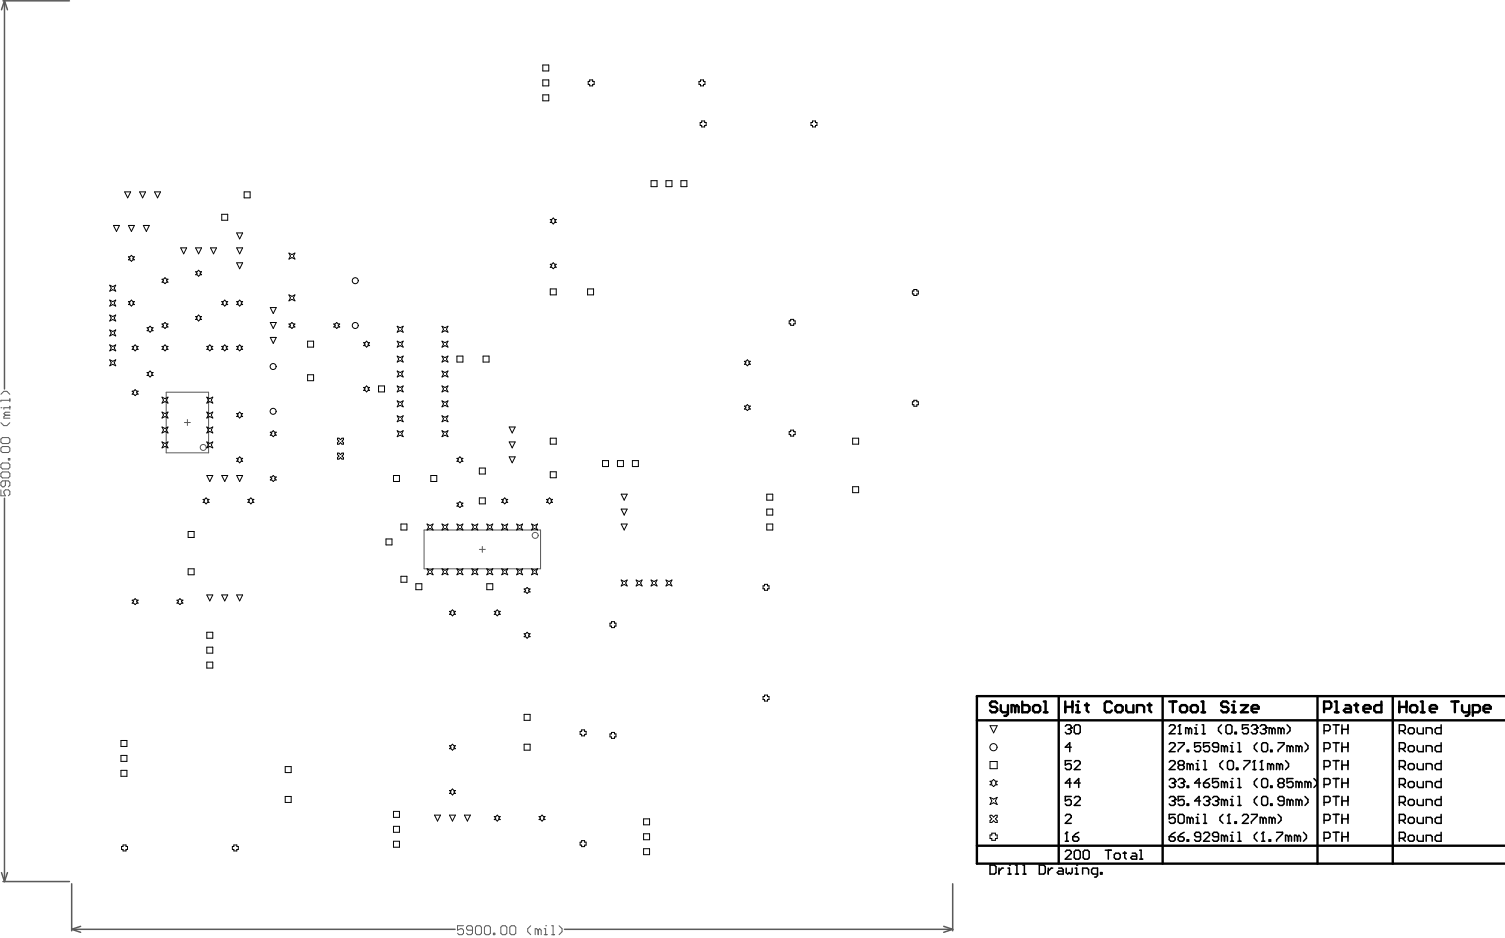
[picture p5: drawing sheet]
<svg xmlns="http://www.w3.org/2000/svg" width="212mm" height="132mm" viewBox="0 0 212 132" stroke-linecap="round" stroke-linejoin="round" font-family="sans-serif">
<g fill="none" stroke="#5a5a5a" stroke-width=".14">
<path d="M.1 57.5h.1M.1 59.6l.4 .4h.5l.4-.4M.1 55.6l.4-.4h.5l.4 .4M.8 58.6l-.3 .2v.2h.9M.8 58.6h.6M1.4 56.5h-1.3v.2M1.4 57.5h-.9v.2M1.4 56.2v.5M1.4 57.3v.4M1.4 58.1h-.6l-.3 .2 .3 .3M23.5 55.3h5.9v8.6h-5.9zM26 59.6h.9"/>
<path d="M26.4 59.2v.8M.1 61.9l.2-.2h.9l.2 .2v.4l-.2 .3h-.9l-.2-.3zM.1 63.2l.2-.2h.9l.2 .2v.4l-.2 .2h-.9l-.2-.2zM.1 65.5l.2-.2h.9l.2 .2v.4l-.2 .2h-.9l-.2-.2zM.1 66.8l.2-.2h.9l.2 .2v.4l-.2 .2h-.9l-.2-.2zM.1 69.1v.8h.7l-.3-.4v-.2l.3-.2h.4l.2 .2v.4l-.2 .2M.8 67.8v.7l-.3 .2h-.2l-.2-.2v-.5l.2-.2h.9l.2 .2v.5l-.2 .2M1.2 64.7h.2v.2h-.2zM59.8 74.7h16.5v5.5h-16.5zM67.6 77.5h.9M68.1 77.1v.8M65.4 130.6h-.8v.6l.6-.2 .2 .2v.4l-.2 .2h-.4l-.2-.2"/>
<path d="M66.7 131.2h-.7l-.2-.2v-.2l.2-.2h.5l.2 .2v.8l-.2 .2h-.5l-.2-.2M67.1 130.8l.2-.2h.4l.2 .2v.8l-.2 .2h-.4l-.2-.2zM68.4 130.8l.2-.2h.4l.2 .2v.8l-.2 .2h-.4l-.2-.2zM69.6 131.6h.2v.2h-.2zM70.7 130.8l.2-.2h.4l.2 .2v.8l-.2 .2h-.4l-.2-.2zM71.9 130.8l.2-.2h.5l.2 .2v.8l-.2 .2h-.5l-.2-.2zM74.9 130.6l-.4 .4v.4l.4 .4M75.9 131.2l-.2-.2h-.2v.8M75.9 131.2v.6M75.9 131.2l.3-.2 .2 .2v.6M76.8 131h.2v.8M76.8 131.8h.4"/>
<path d="M77 130.6h.1M77.8 130.6h.2v1.2M77.8 131.8h.5M78.9 130.6l.4 .4v.4l-.4 .4"/>
<circle cx="28.7" cy="63.1" r=".42"/>
<circle cx="75.5" cy="75.5" r=".42"/>
</g>
<g fill="none" stroke="#5a5a5a" stroke-width=".21">
<path d="M.4 .1h9.4M.6 .1l.5 1.3M.6 .1l-.4 1.3M.6 .1v54.8M.6 70.3v54M.2 123.1l.4 1.2M.4 124.3h9.4M1.1 123.1l-.5 1.2M10.1 124.6v6.7M10.1 131.1l1.3 .4M10.1 131.1h54.1M11.4 130.6l-1.3 .5"/>
<path d="M79.7 131.1h54.7M133.2 130.6l1.2 .5M134.4 124.6v6.7M134.4 131.1l-1.2 .4"/>
</g>
<g fill="none" stroke="#000" stroke-width=".21">
<path d="M150.3 102.4l.2-.2h.5l.2 .2v.2M150.3 115.1l.2-.2h.5l.2 .2v.2l-.9 .8h.9M150.3 118.6h.4M150.5 117.4h.1M150.5 117.4v1.2M150.5 117.4l-.2 .2M150.7 102.9h.3M151 102.9l.2 .2v.2l-.2 .2h-.5l-.2-.2M151.2 102.6h.1M151.2 107.3h-.9v.6l.4-.2h.3l.2 .2v.4l-.2 .2h-.5l-.2-.2M151.2 112.3h-.9v.7l.4-.2h.3l.2 .2v.4l-.2 .2h-.5l-.2-.2M151.2 102.6l-.2 .3"/>
<path d="M151.2 105.4h-.9l.7-.6v1.2M151.2 110.4h-.9l.7-.6v1.3M151.4 118h.6l.2 .2v.2l-.2 .2h-.4l-.2-.2zM151.6 102.4l.2-.2h.4l.2 .2v.9l-.2 .2h-.4l-.2-.2zM151.6 107.5l.2-.2h.4l.2 .2v.2l-.8 .8h.8M151.6 112.5l.2-.2h.4l.2 .2v.3l-.8 .8h.8M152.2 117.4l-.4 .2-.4 .4M152.4 110.4h-.8l.6-.6v1.3M156 119.9h.8M156.4 119.9v1.3M160.8 119.9h.2v1.3M165 102.4l.2-.2h.4l.2 .2v.2l-.8 .9h.8"/>
<path d="M165 105l.2-.2h.4l.2 .2v.2l-.8 .8h.8M165 107.5l.2-.2h.4l.2 .2v.2l-.8 .8h.8M165 110l.2-.2h.4l.2 .2v.2M165 112.5l.2-.2h.4l.2 .2v.3M165 118h.6l.2 .2v.2l-.2 .2h-.4l-.2-.2zM165.4 110.4h.2M165.4 113h.2M165.6 110.4l.2 .2v.3l-.2 .2h-.4l-.2-.2M165.6 113l.2 .2v.2l-.2 .2h-.4l-.2-.2M165.8 110.2h.1M165.8 112.8h.1M165.8 114.9h-.8v.6l.4-.2h.2l.2 .2v.4l-.2 .2h-.4l-.2-.2"/>
<path d="M165.8 117.4l-.4 .2-.4 .4M165.8 110.2l-.2 .2M165.8 112.8l-.2 .2M166.3 103.5h.4M166.3 115.1l.2-.2h.4l.2 .2v.8l-.2 .2h-.4l-.2-.2zM166.3 104.8h.8v.2l-.8 .8v.2M166.3 110l.2-.2h.4l.2 .2v.2M166.3 118h.6l.2 .2v.2l-.2 .2h-.4l-.2-.2zM166.5 102.2h.1M166.5 102.2v1.3M166.5 102.2l-.2 .2M166.5 107.9l-.2 .2v.2l.2 .2h.4l.2-.2v-.2l-.2-.2"/>
<path d="M166.5 107.9l-.2-.2v-.2l.2-.2h.4l.2 .2v.2l-.2 .2M166.5 107.9h.4M166.7 110.4h.2M166.9 110.4l.2 .2v.3l-.2 .2h-.4l-.2-.2M167.1 110.2h.1M167.1 112.3h-.8v.7l.4-.2h.2l.2 .2v.4l-.2 .2h-.4l-.2-.2M167.1 117.4l-.4 .2-.4 .4M167.1 110.2l-.2 .2M167.5 105.8h.2v.2h-.2zM167.5 110.9h.2v.2h-.2zM167.5 113.4h.2v.2h-.2zM167.5 118.4h.2v.2h-.2z"/>
<path d="M167.7 102.9l-.2-.3h-.2v.9M167.7 102.9v.6M167.7 102.9l.2-.3 .3 .3v.6M167.9 107.9l-.2-.2h-.2v.8M167.9 115.5l-.2-.2h-.2v.8M167.9 107.9v.6M167.9 115.5v.6M167.9 107.9l.3-.2 .2 .2v.6M167.9 115.5l.3-.2 .2 .2v.6M168.6 103.5h.4M168.6 102.6h.2v.9M168.8 102.2h.1"/>
<path d="M168.8 107.7h.2v.8M168.8 108.5h.4M168.8 115.3h.2v.8M168.8 116.1h.4M169 107.3h.1M169 114.9h.1M169.4 110.4h-.8l.6-.6v1.3M169.4 104.8h-.8v.6l.4-.2h.2l.2 .2v.4l-.2 .2h-.4l-.2-.2M169.4 118h-.6l-.2-.2v-.2l.2-.2h.4l.2 .2v.8l-.2 .2h-.4l-.2-.2M169.4 113h-.8l.6-.7v1.3M169.6 102.2h.2v1.3M169.6 103.5h.4"/>
<path d="M169.8 110.4h.7l.2 .2v.3l-.2 .2h-.5l-.2-.2zM169.8 112.5l.2-.2h.5l.2 .2v.3M169.8 117.6l.2-.2h.5l.2 .2v.2l-.9 .8h.9M169.8 107.3h.2v1.2M169.8 108.5h.5M169.8 114.9h.2v1.2M169.8 116.1h.5M170.3 113h.2M170.5 113l.2 .2v.2l-.2 .2h-.5l-.2-.2M170.7 112.8h.1M170.7 104.8h-.9v.6l.5-.2h.2l.2 .2v.4l-.2 .2h-.5l-.2-.2M170.7 109.8l-.4 .2-.5 .4"/>
<path d="M170.7 112.8l-.2 .2M171.1 112.5l.2-.2h.4l.2 .2v.3M171.5 113h.2M171.7 113l.2 .2v.2l-.2 .2h-.4l-.2-.2M171.9 112.8h.1M171.9 105.4h-.6l-.2-.2v-.2l.2-.2h.4l.2 .2v.8l-.2 .2h-.4l-.2-.2M171.9 109.8h-.8v.6l.6-.2 .2 .2v.5l-.2 .2h-.4l-.2-.2M171.9 118h-.6l-.2-.2v-.2l.2-.2h.4l.2 .2v.8l-.2 .2h-.4l-.2-.2M171.9 112.8l-.2 .2M172.4 102.2l-.5 .4v.5l.5 .4M172.6 107.3l-.4 .4v.4l.4 .4M172.6 114.9l-.4 .4v.4l.4 .4"/>
<path d="M172.8 105.4l-.2-.2h-.2v.8M172.8 110.4l.2-.2 .2 .2v.7M172.8 110.4l-.2-.2h-.2v.9M172.8 113l-.2-.2h-.2v.8M172.8 118l-.2-.2h-.2v.8M172.8 105.4v.6M172.8 110.4v.7M172.8 113v.6M172.8 118v.6M172.8 105.4l.2-.2 .2 .2v.6M172.8 113l.2-.2 .2 .2v.6M172.8 118l.2-.2 .2 .2v.6"/>
<path d="M173 102.4l.2-.2h.4l.2 .2v.9l-.2 .2h-.4l-.2-.2zM173.2 107.5l.2-.2h.4l.3 .2v.8l-.3 .2h-.4l-.2-.2zM173.2 116.1h.4M173.4 114.9h.1M173.4 114.9v1.2M173.4 114.9l-.2 .2M173.6 105.2h.2v.8M173.6 110.2h.2v.9M173.6 112.8h.2v.8M173.6 117.8h.2v.8M173.6 106h.5M173.6 111.1h.5"/>
<path d="M173.6 113.6h.5M173.6 118.6h.5M173.8 104.8h.1M173.8 109.8h.1M173.8 112.3h.1M173.8 117.4h.1M174.3 103.3h.2v.2h-.2zM174.3 115.9h.2v.2h-.2zM174.5 108.3h.2v.2h-.2zM174.7 106h.4M174.7 104.8h.2v1.2M174.7 109.8h.2v1.3"/>
<path d="M174.7 112.3h.2v1.3M174.7 117.4h.2v1.2M174.7 111.1h.4M174.7 113.6h.4M174.7 118.6h.4M175.3 115.1l.2-.2h.4l.3 .2v.2l-.9 .8h.9M175.5 107.3h.9v.2l-.9 .8v.2M176.2 102.2h-.9v.7l.4-.3h.2l.3 .3v.4l-.3 .2h-.4l-.2-.2M176.6 102.4l.2-.2h.4l.2 .2v.2M176.6 114.9h.8v.2l-.8 .8v.2M176.8 108.5h.4M177 107.3h.1"/>
<path d="M177 102.9h.2M177 107.3v1.2M177 107.3l-.2 .2M177.2 102.9l.2 .2v.2l-.2 .2h-.4l-.2-.2M177.4 102.6h.1M177.4 102.6l-.2 .3M177.4 104.8l-.4 .4v.4l.4 .4M177.4 109.8l-.4 .4v.4l.4 .5M177.4 112.3l-.4 .5v.4l.4 .4M177.4 117.4l-.4 .4v.4l.4 .4M177.8 102.4l.2-.2h.5l.2 .2v.2M177.8 108.5h.4"/>
<path d="M178 107.3h.1M178 112.5l.2-.2h.5l.2 .2v.9l-.2 .2h-.5l-.2-.2zM178 105l.2-.2h.5l.2 .2v.8l-.2 .2h-.5l-.2-.2zM178 110l.2-.2h.5l.2 .2v.9l-.2 .2h-.5l-.2-.2zM178 107.3v1.2M178 107.3l-.2 .2M178 118.6h.5M178.2 117.4h.1M178.2 102.9h.3M178.2 115.5l.3-.2 .2 .2v.6M178.2 115.5l-.2-.2h-.2v.8M178.2 115.5v.6"/>
<path d="M178.2 117.4v1.2M178.2 117.4l-.2 .2M178.5 102.9l.2 .2v.2l-.2 .2h-.5l-.2-.2M178.7 102.6h.1M178.7 102.6l-.2 .3M179.1 118.4h.2v.2h-.2zM179.3 105.8h.2v.2h-.2zM179.3 110.9h.2v.2h-.2zM179.3 113.4h.2v.2h-.2zM179.3 107.9l-.2-.2h-.2v.8M179.3 107.9v.6M179.3 107.9l.2-.2 .2 .2v.6"/>
<path d="M179.5 102.9l-.2-.3h-.2v.9M179.5 115.5l-.2-.2h-.2v.8M179.5 102.9v.6M179.5 115.5v.6M179.5 102.9l.2-.3 .2 .3v.6M179.5 115.5l.2-.2 .2 .2v.6M180.1 117.4h.9v.2l-.9 .8v.2M180.4 104.8h.8v.2l-.8 .8v.2M180.4 114.9l.4 .4v.4l-.4 .4M180.6 110.4l-.2-.2v-.2l.2-.2h.4l.2 .2v.2l-.2 .2M180.6 110.4l-.2 .2v.3l.2 .2h.4l.2-.2v-.3l-.2-.2M180.6 107.9l-.2-.2h-.3v.8"/>
<path d="M180.6 107.9v.6M180.6 107.9l.2-.2 .2 .2v.6M180.6 110.4h.4M180.8 102.9l-.2-.3h-.2v.9M180.8 102.9v.6M180.8 102.9l.2-.3 .2 .3v.6M181.2 113h-.6l-.2-.2v-.3l.2-.2h.4l.2 .2v.9l-.2 .2h-.4l-.2-.2M181.4 107.3l.4 .4v.4l-.4 .4M181.6 102.2l.4 .4v.5l-.4 .4M181.8 118v.6M181.8 118l-.2-.2h-.2v.8M181.8 118l.2-.2 .2 .2v.6"/>
<path d="M182 105.4l.2-.2 .3 .2v.6M182 105.4v.6M182 113v.6M182 105.4l-.2-.2h-.2v.8M182 113l-.2-.2h-.2v.8M182 113l.2-.2 .3 .2v.6M182.5 109.8h-.9v.6l.4-.2h.2l.3 .2v.5l-.3 .2h-.4l-.2-.2M183.1 118l.2-.2 .2 .2v.6M183.1 118l-.2-.2h-.2v.8M183.1 118v.6M183.3 110.4l.2-.2 .2 .2v.7M183.3 105.4l-.2-.2h-.2v.8"/>
<path d="M183.3 105.4l.2-.2 .2 .2v.6M183.3 110.4l-.2-.2h-.2v.9M183.3 113l-.2-.2h-.2v.8M183.3 105.4v.6M183.3 110.4v.7M183.3 113v.6M183.3 113l.2-.2 .2 .2v.6M183.9 117.4l.5 .4v.4l-.5 .4M184.1 104.8l.5 .4v.4l-.5 .4M184.1 112.3l.5 .5v.4l-.5 .4M184.6 110.4l.2-.2 .2 .2v.7M184.6 110.4v.7"/>
<path d="M184.6 110.4l-.2-.2h-.3v.9M185.4 109.8l.4 .4v.4l-.4 .5M186.8 103.1h.7l.2-.2v-.5l-.2-.2h-.7v1.3M186.8 105.6h.7l.2-.2v-.4l-.2-.2h-.7v1.2M186.8 108.1h.7l.2-.2v-.4l-.2-.2h-.7v1.2M186.8 110.6h.7l.2-.2v-.4l-.2-.2h-.7v1.3M186.8 113.2h.7l.2-.2v-.5l-.2-.2h-.7v1.3M186.8 115.7h.7l.2-.2v-.4l-.2-.2h-.7v1.2M186.8 118.2h.7l.2-.2v-.4l-.2-.2h-.7v1.2M188.1 102.2h.8M188.1 104.8h.8M188.1 107.3h.8"/>
<path d="M188.1 109.8h.8M188.1 112.3h.8M188.1 114.9h.8M188.1 117.4h.8M188.5 102.2v1.3M188.5 104.8v1.2M188.5 107.3v1.2M188.5 109.8v1.3M188.5 112.3v1.3M188.5 114.9v1.2M188.5 117.4v1.2M189.4 102.9h.8"/>
<path d="M189.4 102.2v1.3M189.4 104.8v1.2M189.4 107.3v1.2M189.4 109.8v1.3M189.4 112.3v1.3M189.4 114.9v1.2M189.4 117.4v1.2M189.4 105.4h.8M189.4 107.9h.8M189.4 110.4h.8M189.4 113h.8M189.4 115.5h.8"/>
<path d="M189.4 118h.8M190.2 102.2v1.3M190.2 104.8v1.2M190.2 107.3v1.2M190.2 109.8v1.3M190.2 112.3v1.3M190.2 114.9v1.2M190.2 117.4v1.2M197.5 103.1h.6l.2-.2v-.5l-.2-.2h-.6v1.3M197.5 105.6h.6l.2-.2v-.4l-.2-.2h-.6v1.2M197.5 108.1h.6l.2-.2v-.4l-.2-.2h-.6v1.2M197.5 110.6h.6l.2-.2v-.4l-.2-.2h-.6v1.3"/>
<path d="M197.5 113.2h.6l.2-.2v-.5l-.2-.2h-.6v1.3M197.5 115.7h.6l.2-.2v-.4l-.2-.2h-.6v1.2M197.5 118.2h.6l.2-.2v-.4l-.2-.2h-.6v1.2M197.9 103.1l.4 .4M197.9 105.6l.4 .4M197.9 108.1l.4 .4M197.9 110.6l.4 .5M197.9 113.2l.4 .4M197.9 115.7l.4 .4M197.9 118.2l.4 .4M198.7 102.9l.2-.3h.5l.2 .3v.4l-.2 .2h-.5l-.2-.2zM198.7 105.4l.2-.2h.5l.2 .2v.4l-.2 .2h-.5l-.2-.2z"/>
<path d="M198.7 107.9l.2-.2h.5l.2 .2v.4l-.2 .2h-.5l-.2-.2zM198.7 110.4l.2-.2h.5l.2 .2v.5l-.2 .2h-.5l-.2-.2zM198.7 113l.2-.2h.5l.2 .2v.4l-.2 .2h-.5l-.2-.2zM198.7 115.5l.2-.2h.5l.2 .2v.4l-.2 .2h-.5l-.2-.2zM198.7 118l.2-.2h.5l.2 .2v.4l-.2 .2h-.5l-.2-.2zM200 102.6v.7l.2 .2h.6v-.9M200 105.2v.6l.2 .2h.6v-.8M200 107.7v.6l.2 .2h.6v-.8M200 110.2v.7l.2 .2h.6v-.9M200 112.8v.6l.2 .2h.6v-.8M200 115.3v.6l.2 .2h.6v-.8M200 117.8v.6l.2 .2h.6v-.8"/>
<path d="M201.3 103.5v-.9h.6l.2 .3v.6M201.3 106v-.8h.6l.2 .2v.6M201.3 108.5v-.8h.6l.2 .2v.6M201.3 111.1v-.9h.6l.2 .2v.7M201.3 113.6v-.8h.6l.2 .2v.6M201.3 116.1v-.8h.6l.2 .2v.6M201.3 118.6v-.8h.6l.2 .2v.6M203.4 102.2v1.3h-.7l-.2-.2v-.4l.2-.3h.7M203.4 104.8v1.2h-.7l-.2-.2v-.4l.2-.2h.7M203.4 107.3v1.2h-.7l-.2-.2v-.4l.2-.2h.7M203.4 109.8v1.3h-.7l-.2-.2v-.5l.2-.2h.7M203.4 112.3v1.3h-.7l-.2-.2v-.4l.2-.2h.7"/>
<path d="M203.4 114.9v1.2h-.7l-.2-.2v-.4l.2-.2h.7M203.4 117.4v1.2h-.7l-.2-.2v-.4l.2-.2h.7M139.7 122h.6l.2 .2v.9l-.2 .2h-.6zM141 122.4v.9M141.6 122.4h-.2l-.4 .5M142.2 123.3h.5M142.2 122.4h.2v.9M142.4 122h.1M143.3 123.3h.4M143.3 122h.2v1.3M144.3 123.3h.5M144.3 122h.3v1.3"/>
<path d="M146.7 122h.6l.2 .2v.9l-.2 .2h-.6zM147.9 122.4v.9M148.6 122.4h-.3l-.4 .5M149.4 122.4h.4l.2 .2v.7h-.6l-.2-.2 .2-.2h.6M150.3 120.1l.2-.2h.5l.2 .2v.2l-.9 .9h.9M150.5 122.4v.7l.2 .2 .2-.2 .2 .2 .2-.2v-.7M151.6 120.1l.2-.2h.4l.2 .2v.9l-.2 .2h-.4l-.2-.2zM151.7 123.3h.4M151.7 122.4h.2v.9M151.9 122h.1M152.8 123.3v-.9h.6l.2 .2v.7M152.9 120.1l.2-.2h.4l.2 .2v.9l-.2 .2h-.4l-.2-.2z"/>
<path d="M154.9 123.3h-.7l-.2-.2v-.5l.2-.2h.7v1.1l-.2 .2h-.2M155.3 123.1h.2v.2h-.2zM157.2 120.5l.2-.2h.5l.2 .2v.5l-.2 .2h-.5l-.2-.2zM158.5 120.3h.4M158.7 120.1v.9l.2 .2M159.8 120.3h.4l.2 .2v.7h-.6l-.2-.2 .2-.2h.6M160.8 121.2h.4"/>
</g>
<g fill="none" stroke="#000" stroke-width=".14">
<path d="M76.6 9.2h.8v.8h-.8zM76.6 11.3h.8v.8h-.8zM76.6 13.4h.8v.8h-.8zM83 11.5h.2v-.2h.4v.2h.2v.4h-.2v.2h-.4v-.2h-.2zM98.6 11.5h.2v-.2h.5v.2h.2v.4h-.2v.2h-.5v-.2h-.2zM98.8 17.3h.2v-.2h.4v.2h.2v.4h-.2v.2h-.4v-.2h-.2zM114.4 17.3h.2v-.2h.5v.2h.2v.4h-.2v.2h-.5v-.2h-.2zM16 31.8h.9l-.5 .8zM17.6 27.1h.8l-.4 .8zM18.1 36.2h.2l.2-.2 .3 .2h.2l-.2 .2 .2 .2h-.2l-.3 .3-.2-.3h-.2l.2-.2zM18.1 31.8h.9l-.5 .8zM19.7 27.1h.8l-.4 .8z"/>
<path d="M20.2 31.8h.9l-.4 .8zM21.8 27.1h.9l-.5 .8zM22.9 39.4h.2l.2-.2 .2 .2h.2l-.2 .2 .2 .2h-.2l-.2 .2-.2-.2h-.2l.2-.2zM25.5 35h.8l-.4 .8zM27.6 35h.8l-.4 .8zM27.6 38.3h.2l.2-.2 .2 .2h.2l-.2 .2 .2 .2h-.2l-.2 .3-.2-.3h-.2l.2-.2zM29.7 35h.9l-.5 .8zM31.3 30.2h.8v.9h-.8zM33.4 35h.8l-.4 .8zM33.4 37.1h.8l-.4 .8zM33.4 32.9h.8l-.4 .8zM34.5 27.1h.8v.8h-.8z"/>
<path d="M40.8 35.7l.4 .2 .4-.2-.2 .4 .2 .4-.4-.2-.4 .2 .2-.4zM77.6 37.3h.3l.2-.2 .2 .2h.2l-.2 .2 .2 .2h-.2l-.2 .2-.2-.2h-.3l.3-.2zM77.6 31h.3l.2-.3 .2 .3h.2l-.2 .2 .2 .2h-.2l-.2 .2-.2-.2h-.3l.3-.2zM91.9 25.5h.8v.8h-.8zM94 25.5h.8v.8h-.8zM96.1 25.5h.8v.8h-.8zM15.5 48.6l.4 .3 .4-.3-.2 .5 .2 .4-.4-.2-.4 .2 .2-.4zM15.5 50.7l.4 .3 .4-.3-.2 .5 .2 .4-.4-.2-.4 .2 .2-.4zM15.5 40.2l.4 .2 .4-.2-.2 .4 .2 .5-.4-.2-.4 .2 .2-.5zM15.5 42.3l.4 .2 .4-.2-.2 .4 .2 .5-.4-.2-.4 .2 .2-.5zM15.5 44.4l.4 .2 .4-.2-.2 .5 .2 .4-.4-.2-.4 .2 .2-.4zM15.5 46.5l.4 .2 .4-.2-.2 .5 .2 .4-.4-.2-.4 .2 .2-.4z"/>
<path d="M18.1 42.5h.2l.2-.2 .3 .2h.2l-.2 .2 .2 .3h-.2l-.3 .2-.2-.2h-.2l.2-.3zM18.6 55.2h.3l.2-.2 .2 .2h.2l-.2 .2 .2 .2h-.2l-.2 .2-.2-.2h-.3l.3-.2zM18.6 48.9h.3l.2-.3 .2 .3h.2l-.2 .2 .2 .2h-.2l-.2 .2-.2-.2h-.3l.3-.2zM20.8 52.5h.2l.2-.2 .2 .2h.2l-.2 .2 .2 .3h-.2l-.2 .2-.2-.2h-.2l.2-.3zM20.8 46.2h.2l.2-.2 .2 .2h.2l-.2 .2 .2 .2h-.2l-.2 .3-.2-.3h-.2l.2-.2zM22.9 45.7h.2l.2-.2 .2 .2h.2l-.2 .2 .2 .2h-.2l-.2 .2-.2-.2h-.2l.2-.2zM22.9 48.9h.2l.2-.3 .2 .3h.2l-.2 .2 .2 .2h-.2l-.2 .2-.2-.2h-.2l.2-.2zM22.9 56l.4 .2 .4-.2-.2 .4 .2 .5-.4-.3-.4 .3 .2-.5zM22.9 58.1l.4 .2 .4-.2-.2 .4 .2 .5-.4-.3-.4 .3 .2-.5zM27.6 44.6h.2l.2-.2 .2 .2h.2l-.2 .3 .2 .2h-.2l-.2 .2-.2-.2h-.2l.2-.2zM29.2 48.9h.2l.2-.3 .2 .3h.2l-.2 .2 .2 .2h-.2l-.2 .2-.2-.2h-.2l.2-.2zM29.2 56l.4 .2 .4-.2-.2 .4 .2 .5-.4-.3-.4 .3 .2-.5z"/>
<path d="M29.2 58.1l.4 .2 .4-.2-.2 .4 .2 .5-.4-.3-.4 .3 .2-.5zM31.3 42.5h.2l.2-.2 .2 .2h.2l-.2 .2 .2 .3h-.2l-.2 .2-.2-.2h-.2l.2-.3zM31.3 48.9h.2l.2-.3 .2 .3h.2l-.2 .2 .2 .2h-.2l-.2 .2-.2-.2h-.2l.2-.2zM33.4 48.9h.2l.2-.3 .2 .3h.2l-.2 .2 .2 .2h-.2l-.2 .2-.2-.2h-.2l.2-.2zM33.4 42.5h.2l.2-.2 .2 .2h.2l-.2 .2 .2 .3h-.2l-.2 .2-.2-.2h-.2l.2-.3zM33.4 58.3h.2l.2-.2 .2 .2h.2l-.2 .2 .2 .2h-.2l-.2 .3-.2-.3h-.2l.2-.2zM38.1 47.6h.9l-.4 .8zM38.1 43.4h.9l-.4 .8zM38.1 45.5h.9l-.4 .8zM40.8 45.7h.2l.2-.2 .2 .2h.2l-.2 .2 .2 .2h-.2l-.2 .2-.2-.2h-.2l.2-.2zM40.8 41.6l.4 .2 .4-.2-.2 .4 .2 .4-.4-.2-.4 .2 .2-.4zM43.4 48.1h.9v.9h-.9z"/>
<path d="M43.4 52.9h.9v.8h-.9zM47.1 45.7h.2l.2-.2 .2 .2h.2l-.2 .2 .2 .2h-.2l-.2 .2-.2-.2h-.2l.2-.2zM51.3 54.6h.2l.2-.2 .2 .2h.3l-.3 .3 .3 .2h-.3l-.2 .2-.2-.2h-.2l.2-.2zM51.3 48.3h.2l.2-.2 .2 .2h.3l-.3 .2 .3 .2h-.3l-.2 .3-.2-.3h-.2l.2-.2zM53.4 54.4h.9v.9h-.9zM56.1 56.5l.4 .2 .4-.2-.2 .5 .2 .4-.4-.2-.4 .2 .2-.4zM56.1 54.4l.4 .2 .4-.2-.2 .5 .2 .4-.4-.2-.4 .2 .2-.4zM56.1 50.2l.4 .2 .4-.2-.2 .4 .2 .5-.4-.2-.4 .2 .2-.5zM56.1 48.1l.4 .2 .4-.2-.2 .4 .2 .5-.4-.3-.4 .3 .2-.5zM56.1 58.6l.4 .3 .4-.3-.2 .5 .2 .4-.4-.2-.4 .2 .2-.4zM56.1 52.3l.4 .2 .4-.2-.2 .4 .2 .5-.4-.2-.4 .2 .2-.5zM56.1 46l.4 .2 .4-.2-.2 .4 .2 .5-.4-.3-.4 .3 .2-.5z"/>
<path d="M62.4 48.1l.4 .2 .4-.2-.2 .4 .2 .5-.4-.3-.4 .3 .2-.5zM62.4 46l.4 .2 .4-.2-.2 .4 .2 .5-.4-.3-.4 .3 .2-.5zM62.4 56.5l.4 .2 .4-.2-.2 .5 .2 .4-.4-.2-.4 .2 .2-.4zM62.4 54.4l.4 .2 .4-.2-.2 .5 .2 .4-.4-.2-.4 .2 .2-.4zM62.4 50.2l.4 .2 .4-.2-.2 .4 .2 .5-.4-.2-.4 .2 .2-.5zM62.4 58.6l.4 .3 .4-.3-.2 .5 .2 .4-.4-.2-.4 .2 .2-.4zM62.4 52.3l.4 .2 .4-.2-.2 .4 .2 .5-.4-.2-.4 .2 .2-.5zM64.5 50.2h.8v.9h-.8zM68.2 50.2h.8v.9h-.8zM77.6 40.7h.9v.9h-.9zM82.9 40.7h.9v.9h-.9zM105 57.3h.3l.2-.2 .2 .2h.2l-.2 .2 .2 .2h-.2l-.2 .2-.2-.2h-.3l.3-.2z"/>
<path d="M105 51h.3l.2-.3 .2 .3h.2l-.2 .2 .2 .2h-.2l-.2 .2-.2-.2h-.3l.3-.2zM111.4 45.3h.2v-.3h.4v.3h.2v.4h-.2v.2h-.4v-.2h-.2zM128.7 56.7h.3v-.2h.4v.2h.2v.4h-.2v.2h-.4v-.2h-.3zM128.7 41h.3v-.2h.4v.2h.2v.5h-.2v.2h-.4v-.2h-.3zM22.9 60.2l.4 .2 .4-.2-.2 .4 .2 .5-.4-.2-.4 .2 .2-.5zM22.9 62.3l.4 .2 .4-.2-.2 .4 .2 .5-.4-.2-.4 .2 .2-.5zM26.6 75h.8v.8h-.8zM28.7 70.4h.2l.2-.2 .2 .2h.2l-.2 .2 .2 .3h-.2l-.2 .2-.2-.2h-.2l.2-.3zM29.2 67.1h.8l-.4 .8zM29.2 60.2l.4 .2 .4-.2-.2 .4 .2 .5-.4-.2-.4 .2 .2-.5zM29.2 62.3l.4 .2 .4-.2-.2 .4 .2 .5-.4-.2-.4 .2 .2-.5zM31.3 67.1h.8l-.4 .8z"/>
<path d="M33.4 67.1h.8l-.4 .8zM33.4 64.6h.2l.2-.2 .2 .2h.2l-.2 .3 .2 .2h-.2l-.2 .2-.2-.2h-.2l.2-.2zM35 70.4h.2l.2-.2 .2 .2h.2l-.2 .2 .2 .3h-.2l-.2 .2-.2-.2h-.2l.2-.3zM38.1 67.3h.3l.2-.2 .2 .2h.2l-.2 .2 .2 .2h-.2l-.2 .2-.2-.2h-.3l.3-.2zM38.1 61h.3l.2-.3 .2 .3h.2l-.2 .2 .2 .2h-.2l-.2 .2-.2-.2h-.3l.3-.2zM47.6 61.8h.2l.2 .2 .3-.2h.2v.2l-.2 .2 .2 .2v.2h-.2l-.3-.2-.2 .2h-.2v-.2l.2-.2-.2-.2zM47.6 63.9h.2l.2 .2 .3-.2h.2v.2l-.2 .2 .2 .2v.2h-.2l-.3-.2-.2 .2h-.2v-.2l.2-.2-.2-.2zM54.5 76h.8v.9h-.8zM55.5 67.1h.9v.8h-.9zM56.1 60.7l.4 .3 .4-.3-.2 .5 .2 .4-.4-.2-.4 .2 .2-.4zM56.6 73.9h.8v.8h-.8zM60.3 73.9l.4 .2 .4-.2-.2 .4 .2 .4-.4-.2-.4 .2 .2-.4z"/>
<path d="M60.8 67.1h.8v.8h-.8zM62.4 60.7l.4 .3 .4-.3-.2 .5 .2 .4-.4-.2-.4 .2 .2-.4zM62.4 73.9l.4 .2 .4-.2-.2 .4 .2 .4-.4-.2-.4 .2 .2-.4zM64.5 64.6h.2l.2-.2 .2 .2h.2l-.2 .3 .2 .2h-.2l-.2 .2-.2-.2h-.2l.2-.2zM64.5 73.9l.4 .2 .4-.2-.2 .4 .2 .4-.4-.2-.4 .2 .2-.4zM64.5 71h.2l.2-.3 .2 .3h.2l-.2 .2 .2 .2h-.2l-.2 .2-.2-.2h-.2l.2-.2zM66.6 73.9l.4 .2 .4-.2-.2 .4 .2 .4-.4-.2-.4 .2 .2-.4zM67.6 66h.9v.9h-.9zM67.6 70.2h.9v.9h-.9zM68.7 73.9l.4 .2 .4-.2-.2 .4 .2 .4-.4-.2-.4 .2 .2-.4zM70.8 73.9l.4 .2 .4-.2-.2 .4 .2 .4-.4-.2-.4 .2 .2-.4zM70.8 70.4h.2l.2-.2 .2 .2h.2l-.2 .2 .2 .3h-.2l-.2 .2-.2-.2h-.2l.2-.3z"/>
<path d="M71.9 64.4h.8l-.4 .9zM71.9 60.2h.8l-.4 .9zM71.9 62.3h.8l-.4 .9zM72.9 73.9l.4 .2 .5-.2-.3 .4 .3 .4-.5-.2-.4 .2 .2-.4zM75 73.9l.4 .2 .5-.2-.3 .4 .3 .4-.5-.2-.4 .2 .2-.4zM77.1 70.4h.2l.2-.2 .3 .2h.2l-.2 .2 .2 .3h-.2l-.3 .2-.2-.2h-.2l.2-.3zM77.6 61.8h.9v.8h-.9zM77.6 66.5h.9v.9h-.9zM85 65h.9v.8h-.9zM87.1 65h.9v.8h-.9zM87.7 73.9h.8l-.4 .8zM87.7 69.7h.8l-.4 .8z"/>
<path d="M87.7 71.8h.8l-.4 .8zM89.2 65h.9v.8h-.9zM108.2 73.9h.8v.8h-.8zM108.2 69.7h.8v.8h-.8zM108.2 71.8h.8v.8h-.8zM111.4 60.9h.2v-.2h.4v.2h.2v.4h-.2v.2h-.4v-.2h-.2zM120.3 61.8h.9v.8h-.9zM120.3 68.6h.9v.9h-.9zM18.6 84.6h.3l.2-.2 .2 .2h.2l-.2 .3 .2 .2h-.2l-.2 .2-.2-.2h-.3l.3-.2zM25 84.6h.2l.2-.2 .2 .2h.2l-.2 .3 .2 .2h-.2l-.2 .2-.2-.2h-.2l.2-.2zM26.6 80.2h.8v.9h-.8zM29.2 83.9h.8l-.4 .8z"/>
<path d="M29.2 89.2h.8v.8h-.8zM29.2 91.3h.8v.8h-.8zM29.2 93.4h.8v.8h-.8zM31.3 83.9h.8l-.4 .8zM33.4 83.9h.8l-.4 .8zM56.6 81.3h.8v.8h-.8zM58.7 82.3h.8v.9h-.8zM60.3 80.2l.4 .2 .4-.2-.2 .4 .2 .5-.4-.2-.4 .2 .2-.5zM62.4 80.2l.4 .2 .4-.2-.2 .4 .2 .5-.4-.2-.4 .2 .2-.5zM63.4 86.2h.2l.2-.2 .3 .2h.2l-.2 .2 .2 .2h-.2l-.3 .3-.2-.3h-.2l.2-.2zM64.5 80.2l.4 .2 .4-.2-.2 .4 .2 .5-.4-.2-.4 .2 .2-.5zM66.6 80.2l.4 .2 .4-.2-.2 .4 .2 .5-.4-.2-.4 .2 .2-.5z"/>
<path d="M68.7 82.3h.8v.9h-.8zM68.7 80.2l.4 .2 .4-.2-.2 .4 .2 .5-.4-.2-.4 .2 .2-.5zM69.7 86.2h.3l.2-.2 .2 .2h.2l-.2 .2 .2 .2h-.2l-.2 .3-.2-.3h-.3l.3-.2zM70.8 80.2l.4 .2 .4-.2-.2 .4 .2 .5-.4-.2-.4 .2 .2-.5zM72.9 80.2l.4 .2 .5-.2-.3 .4 .3 .5-.5-.2-.4 .2 .2-.5zM74 83.1h.2l.2-.2 .2 .2h.2l-.2 .2 .2 .2h-.2l-.2 .2-.2-.2h-.2l.2-.2zM74 89.4h.2l.2-.2 .2 .2h.2l-.2 .2 .2 .2h-.2l-.2 .2-.2-.2h-.2l.2-.2zM75 80.2l.4 .2 .5-.2-.3 .4 .3 .5-.5-.2-.4 .2 .2-.5zM86.1 87.9h.2v-.2h.4v.2h.2v.4h-.2v.2h-.4v-.2h-.2zM87.7 81.8l.4 .2 .4-.2-.2 .4 .2 .4-.4-.2-.4 .2 .2-.4zM89.8 81.8l.4 .2 .4-.2-.2 .4 .2 .4-.4-.2-.4 .2 .2-.4zM91.9 81.8l.4 .2 .4-.2-.2 .4 .2 .4-.4-.2-.4 .2 .2-.4z"/>
<path d="M94 81.8l.4 .2 .4-.2-.2 .4 .2 .4-.4-.2-.4 .2 .2-.4zM107.7 82.6h.2v-.2h.4v.2h.2v.4h-.2v.3h-.4v-.3h-.2zM107.7 98.2h.2v-.2h.4v.2h.2v.5h-.2v.2h-.4v-.2h-.2zM17.1 104.4h.8v.9h-.8zM17.1 106.5h.8v.9h-.8zM17.1 108.6h.8v.9h-.8zM17.2 119.4h.2v-.2h.4v.2h.2v.4h-.2v.2h-.4v-.2h-.2zM32.8 119.4h.2v-.2h.4v.2h.2v.4h-.2v.2h-.4v-.2h-.2zM40.2 108.1h.9v.9h-.9zM40.2 112.3h.9v.9h-.9zM55.5 114.4h.9v.9h-.9zM55.5 116.5h.9v.9h-.9z"/>
<path d="M55.5 118.6h.9v.9h-.9zM61.3 115h.9l-.5 .8zM63.4 115h.9l-.5 .8zM63.4 111.5h.2l.2-.2 .3 .2h.2l-.2 .2 .2 .2h-.2l-.3 .2-.2-.2h-.2l.2-.2zM63.4 105.2h.2l.2-.2 .3 .2h.2l-.2 .2 .2 .2h-.2l-.3 .2-.2-.2h-.2l.2-.2zM65.5 115h.9l-.4 .8zM69.7 115.2h.3l.2-.2 .2 .2h.2l-.2 .2 .2 .2h-.2l-.2 .2-.2-.2h-.3l.3-.2zM74 100.8h.8v.8h-.8zM74 105h.8v.8h-.8zM76.1 115.2h.2l.2-.2 .2 .2h.2l-.2 .2 .2 .2h-.2l-.2 .2-.2-.2h-.2l.2-.2zM81.9 103.2h.2v-.3h.4v.3h.2v.4h-.2v.2h-.4v-.2h-.2zM81.9 118.8h.2v-.2h.4v.2h.2v.4h-.2v.2h-.4v-.2h-.2z"/>
<path d="M86.1 103.5h.2v-.2h.4v.2h.2v.4h-.2v.2h-.4v-.2h-.2zM90.8 115.5h.9v.8h-.9zM90.8 117.6h.9v.8h-.9zM90.8 119.7h.9v.8h-.9zM139.7 115h.3l.2 .2 .3-.2h.2v.2l-.2 .3 .2 .2v.3h-.2l-.3-.3-.2 .3h-.3v-.3l.3-.2-.3-.3zM139.7 107.4h1v1h-1zM139.7 102.4h1l-.5 1zM139.7 117.8h.3v-.3h.5v.3h.2v.5h-.2v.2h-.5v-.2h-.3zM139.7 110.2h.3l.2-.3 .3 .3h.2l-.2 .2 .2 .3h-.2l-.3 .2-.2-.2h-.3l.3-.3zM139.7 112.5l.5 .2 .5-.2-.2 .5 .2 .5-.5-.3-.5 .3 .3-.5z"/>
<circle cx="50.1" cy="39.6" r=".42"/>
<circle cx="38.5" cy="51.7" r=".42"/>
<circle cx="38.5" cy="58" r=".42"/>
<circle cx="50.1" cy="45.9" r=".42"/>
<circle cx="140.2" cy="105.4" r=".51"/>
</g>
<g fill="none" stroke="#000" stroke-width=".34">
<path d="M140.7 99.2l-.2-.3h-.5l-.3 .3v.2l.3 .3h.5l.2 .3v.2l-.2 .3h-.5l-.3-.3M141.2 99.4v.8l.3 .3h.7M142.2 99.4v1.3l-.2 .3h-.3M143.2 99.7l.3-.3 .2 .3v.8M143.2 99.7l-.2-.3h-.3v1.1M143.2 99.7v.8M144.3 98.9v1.6h.7l.3-.3v-.5l-.3-.3h-.7M145.8 99.7l.2-.3h.5l.3 .3v.5l-.3 .3h-.5l-.2-.3zM147.3 98.9h.2v1.6M149.4 98.2v23.6M150.3 99.7h1M150.3 98.9v1.6"/>
<path d="M151.3 98.9v1.6M151.8 99.4h.3v1.1M153.1 99.4h.5M153.4 99.2v1l.2 .3M156.9 99.2l-.3-.3h-.5l-.2 .3v1l.2 .3h.5l.3-.3M157.4 99.7l.3-.3h.5l.2 .3v.5l-.2 .3h-.5l-.3-.3zM158.9 99.4v.8l.3 .3h.7v-1.1M162 99.4h.5M162.2 99.2v1l.3 .3M164.1 98.2v23.6M165 98.9h1M165.5 98.9v1.6"/>
<path d="M166.5 99.7l.3-.3h.5l.2 .3v.5l-.2 .3h-.5l-.3-.3zM168 99.7l.3-.3h.5l.2 .3v.5l-.2 .3h-.5l-.3-.3zM169.5 98.9h.3v1.6M173.3 99.2l-.2-.3h-.5l-.3 .3v.2l.3 .3h.5l.2 .3v.2l-.2 .3h-.5l-.3-.3M173.8 99.4h.3v1.1M175.1 99.4h1l-1 1.1h1M176.6 100h1v-.3l-.2-.3h-.5l-.3 .3v.5l.3 .3h.5M185.9 98.2v23.6M186.8 100h.8l.3-.3v-.5l-.3-.3h-.8v1.6M188.4 98.9h.2v1.6M189.9 99.4h.5l.2 .3v.8h-.7l-.3-.3 .3-.2h.7M191.1 99.4h.5"/>
<path d="M191.4 99.2v1l.2 .3M192.4 100h1v-.3l-.2-.3h-.5l-.3 .3v.5l.3 .3h.5M194.9 98.9v1.6h-.7l-.3-.3v-.5l.3-.3h.7M196.5 98.2v23.6M197.5 99.7h1M197.5 98.9v1.6M198.5 98.9v1.6M199 99.7l.2-.3h.5l.3 .3v.5l-.3 .3h-.5l-.2-.3zM200.5 98.9h.2v1.6M201.8 100h1v-.3l-.3-.3h-.5l-.2 .3v.5l.2 .3h.5M204.8 98.9h1M205.3 98.9v1.6"/>
<path d="M206.3 99.4v.8l.3 .3h.7M207.3 99.4v1.3l-.2 .3h-.3M209.3 100h1.1v-.3l-.3-.3h-.5l-.3 .3v.5l.3 .3h.5M212.4 98.2h-74.6v23.6h74.6M137.8 101.6h74.6M137.8 119.3h74.6M147.3 100.5h.5M151.8 100.5h.5M160.4 100.5v-1.1h.8l.2 .3v.8M169.5 100.5h.5M173.8 100.5h.5M188.4 100.5h.5"/>
<path d="M200.5 100.5h.5M207.8 100.5h.8l.2-.3v-.5l-.2-.3h-.8v1.6"/>
</g>
<g fill="#000">
<circle cx="152.1" cy="98.9" r=".17"/>
<circle cx="174.1" cy="98.9" r=".17"/>
</g>
</svg>
